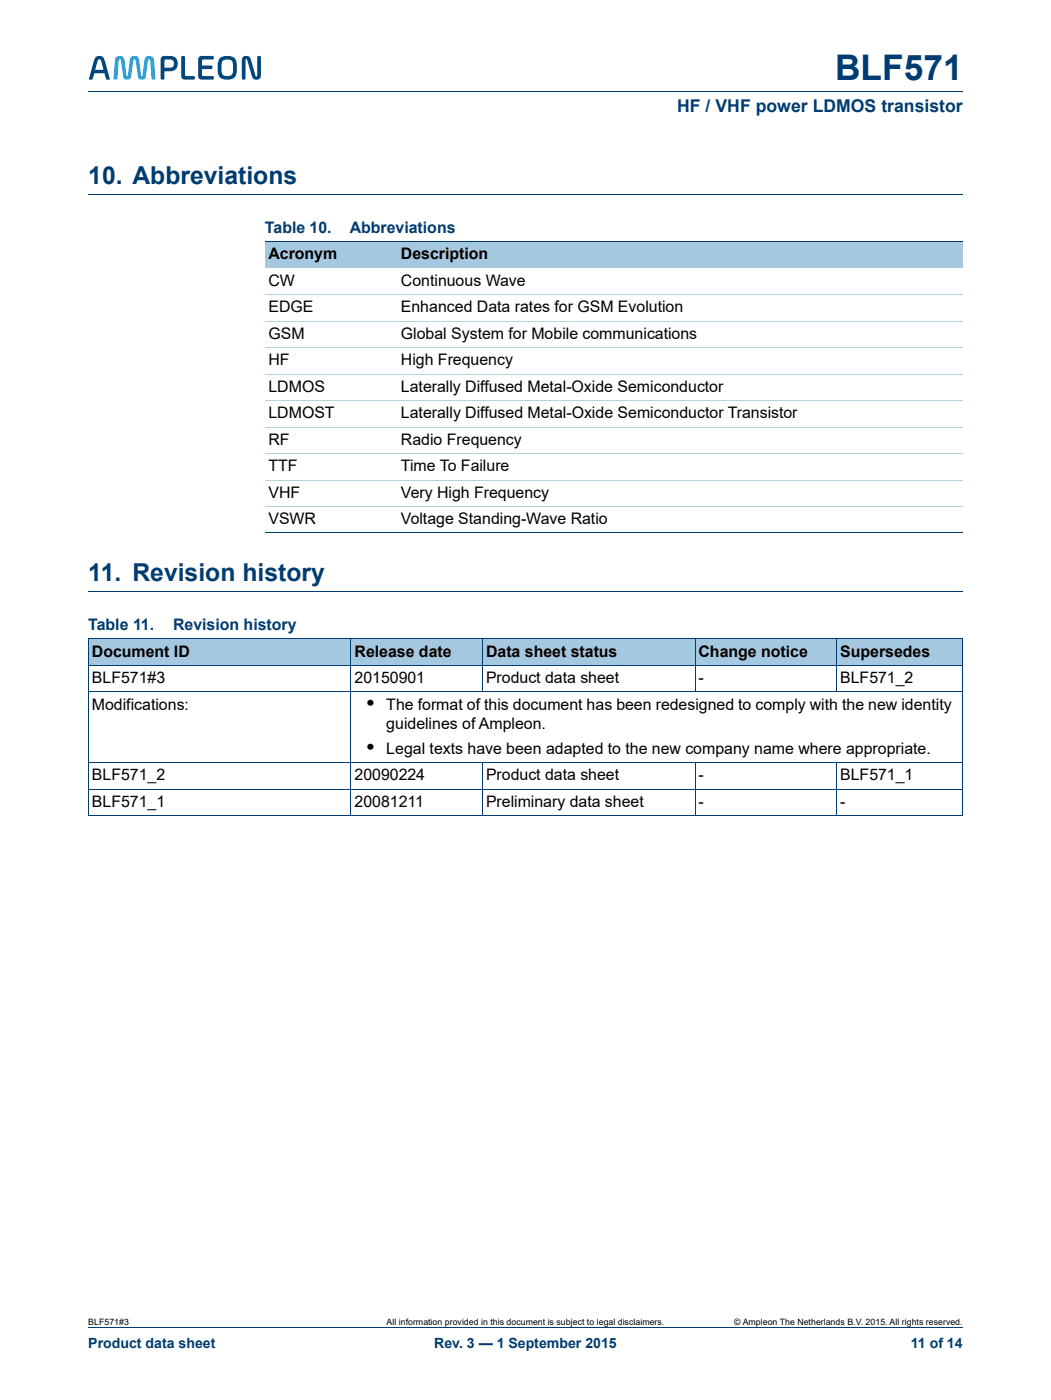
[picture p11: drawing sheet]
<svg xmlns="http://www.w3.org/2000/svg" width="210mm" height="280mm" viewBox="0 0 210 280" stroke-linecap="round" stroke-linejoin="round" font-family="sans-serif">
<defs><g id="words">
<text font-size="7" fill="#003c72" x="166.8" y="16">BLF571</text>
<g font-size="4.9" fill="#003c72">
<text x="17.6" y="36.8">10. Abbreviations</text>
<text x="17.6" y="116.2">11. Revision history</text>
</g>
<g font-size="4.2">
<text x="73.2" y="141.8">•</text>
<text x="73.2" y="150.6">•</text>
</g>
<text font-size="3.5" fill="#003c72" x="135.3" y="22.4">HF / VHF power LDMOS transistor</text>
<g font-size="3.2" fill="#003c72">
<text x="52.9" y="46.5">Table 10.</text>
<text x="69.8" y="46.5">Abbreviations</text>
<text x="17.6" y="125.9">Table 11.</text>
<text x="34.6" y="125.9">Revision history</text>
</g>
<g font-size="3.2">
<text x="53.6" y="51.8">Acronym</text>
<text x="80.1" y="51.8">Description</text>
<text x="53.6" y="57.1">CW</text>
<text x="80.1" y="57.1">Continuous Wave</text>
<text x="53.6" y="62.4">EDGE</text>
<text x="80.1" y="62.4">Enhanced Data rates for GSM Evolution</text>
<text x="53.6" y="67.7">GSM</text>
<text x="80.1" y="67.7">Global System for Mobile communications</text>
<text x="53.6" y="73">HF</text>
<text x="80.1" y="73">High Frequency</text>
<text x="53.6" y="78.3">LDMOS</text>
<text x="53.6" y="83.6">LDMOST</text>
<text x="80.1" y="78.3">Laterally Diffused Metal-Oxide Semiconductor</text>
<text x="80.1" y="83.6">Laterally Diffused Metal-Oxide Semiconductor Transistor</text>
<text x="53.6" y="88.9">RF</text>
<text x="80.1" y="88.9">Radio Frequency</text>
<text x="53.6" y="94.2">TTF</text>
<text x="80.1" y="94.2">Time To Failure</text>
<text x="53.6" y="99.5">VHF</text>
<text x="80.1" y="99.5">Very High Frequency</text>
<text x="53.6" y="104.8">VSWR</text>
<text x="80.1" y="104.8">Voltage Standing-Wave Ratio</text>
<text x="18.4" y="131.2">Document ID</text>
<text x="70.8" y="131.2">Release date</text>
<text x="97.1" y="131.2">Data sheet status</text>
<text x="139.5" y="131.2">Change notice</text>
<text x="167.8" y="131.2">Supersedes</text>
<text x="18.4" y="136.5">BLF571#3</text>
<text x="70.8" y="136.5">20150901</text>
<text x="97.1" y="136.5">Product data sheet</text>
<text x="139.5" y="136.5">-</text>
<text x="167.8" y="136.5">BLF571_2</text>
<text x="18.4" y="141.8">Modifications:</text>
<text x="77.2" y="141.8">The format of this document has been redesigned to comply with the new identity</text>
<text x="77.2" y="145.7">guidelines of Ampleon.</text>
<text x="18.4" y="155.9">BLF571_2</text>
<text x="70.8" y="155.9">20090224</text>
<text x="77.2" y="150.6">Legal texts have been adapted to the new company name where appropriate.</text>
<text x="97.1" y="155.9">Product data sheet</text>
<text x="139.5" y="155.9">-</text>
<text x="167.8" y="155.9">BLF571_1</text>
<text x="18.4" y="161.2">BLF571_1</text>
<text x="70.8" y="161.2">20081211</text>
<text x="97.1" y="161.2">Preliminary data sheet</text>
<text x="139.5" y="161.2">-</text>
<text x="167.8" y="161.2">-</text>
</g>
<g font-size="2.8" fill="#003c72">
<text x="17.6" y="269.3">Product data sheet</text>
<text x="86.7" y="269.3">Rev. 3 — 1 September 2015</text>
<text x="181.9" y="269.3">11 of 14</text>
</g>
<g font-size="1.8">
<text x="17.6" y="264.7">BLF571#3</text>
<text x="77.2" y="264.7">All information provided in this document is subject to legal disclaimers.</text>
<text x="146.6" y="264.7">© Ampleon The Netherlands B.V. 2015. All rights reserved.</text>
</g>
</g></defs>
<path d="M17.6 18.3h174.7M17.6 265.3h174.7" fill="none" stroke="#003c72" stroke-width=".2"/>
<g fill="#00467f">
<path d="M36.2 11.3l.3-.1 .4 .1 .1 3.8 1.9 .2-.1 .6h-1.8a.71 .71 0 0 1-.8-.8z"/>
<path d="M39.8 11.4l.6-.2h2l.3 .1-.1 .6h-2l-.2 .1-.1 1.1h2l.1 .4-.1 .3h-2v1.1l.3 .3h2l.1 .6-.3 .1h-2a.71 .71 0 0 1-.8-.8v-3.1z"/>
<path d="M19.7 11.9l-.7 2h1.7l-.6-1.8-.1-.2zM19.1 11.4a1.15 1.15 0 0 1 1.3-.1 1.15 1.15 0 0 1 .6 1.1l.9 3.2-.1 .3-.6-.1-.3-1.2h-2.1l-.3 1.2-.7 .1v-.3l.9-3.2z"/>
<path d="M32.9 12l-.1 1.5h1.1a.82 .82 0 0 0 .8-.8 .82 .82 0 0 0-.8-.8zM32.3 11.4a3.4 3.4 0 0 1 2.8 .2 1.59 1.59 0 0 1 .3 1.7 1.59 1.59 0 0 1-1.5 .9h-1.1v1.6l-.4 .1-.3-.1v-3.8z"/>
<path d="M44.5 12.2a3.2 3.2 0 0 0 .1 2.8 1.19 1.19 0 0 0 1.3 .2 1.19 1.19 0 0 0 .6-1.2 2.2 2.2 0 0 0-.3-2l-1.1-.1zM43.9 11.7a2.36 2.36 0 0 1 3.2 .2 4.5 4.5 0 0 1-.2 3.5 2.35 2.35 0 0 1-3.2-.2 4.5 4.5 0 0 1 .2-3.5z"/>
</g>
<path d="M23.3 11.3a1 1 0 0 1 1.1 0 1 1 0 0 1 .5 .9l.3 2.8 .2 .3 .1-.3 .4-2.8a.97 .97 0 0 1 1-1 .97 .97 0 0 1 .9 1l.4 2.8 .1 .3 .2-.3 .3-2.8a.98 .98 0 0 1 1-1 .98 .98 0 0 1 1 1l.2 3.6-.4 .1-.3-.1-.3-3.6-.2-.3-.3 .3-.4 2.9a.8 .8 0 0 1-.8 .8 .8 .8 0 0 1-.8-.8l-.4-2.9-.2-.3-.3 .3-.4 2.9a.8 .8 0 0 1-.8 .8 .8 .8 0 0 1-.8-.8l-.4-2.9-.3-.3-.2 .3-.3 3.6-.4 .1-.3-.1 .2-3.6z" fill="#00a4e4"/>
<path d="M48.5 11.4a1.01 1.01 0 0 1 1.1-.1 1.01 1.01 0 0 1 .6 .8l.8 3.1 .2 .1 .2-.2v-3.8l.3-.1 .4 .1v3.7a.94 .94 0 0 1-.9 .9 .94 .94 0 0 1-1-.9l-.8-3.1-.2-.1-.2 .2v3.8l-.3 .1-.4-.1v-3.7z" fill="#00467f"/>
<path d="M17.6 38.8h174.7M17.6 118.1h174.7" fill="none" stroke="#003c72" stroke-width=".2"/>
<g fill="#a5c8e1">
<path d="M52.9 48.3h26.5v5.3h-26.5z"/>
<path d="M79.4 48.3h112.9v5.3h-112.9z"/>
</g>
<path d="M52.9 48.3h139.4M52.9 106.5h139.4" fill="none" stroke="#003c72" stroke-width=".2"/>
<path d="M52.9 58.9h139.4M52.9 64.2h139.4M52.9 69.5h139.4M52.9 74.8h139.4M52.9 80h139.4M52.9 85.3h139.4M52.9 90.6h139.4M52.9 95.9h139.4M52.9 101.2h139.4" fill="none" stroke="#b3d4db" stroke-width=".2"/>
<g fill="#a5c8e1">
<path d="M17.6 127.7h52.5v5.3h-52.5z"/>
<path d="M70.1 127.7h26.3v5.3h-26.3z"/>
<path d="M96.4 127.7h42.4v5.3h-42.4z"/>
<path d="M138.8 127.7h28.3v5.3h-28.3z"/>
<path d="M167.1 127.7h25.2v5.3h-25.2z"/>
</g>
<g fill="none" stroke="#003c72" stroke-width=".2">
<path d="M17.6 127.7h174.7M17.6 133h174.7M17.6 138.3h174.7M17.6 127.7v35.2M70.1 127.6v35.4M96.4 127.6v10.7M138.8 127.6v10.7M167.1 127.6v10.7M192.3 127.7v35.2M17.6 152.4h174.7M17.6 157.7h174.7M96.4 152.3v10.7"/>
<path d="M138.8 152.3v10.7M167.1 152.3v10.7M17.6 163h174.7"/>
</g>
<use href="#words"/>
</svg>
